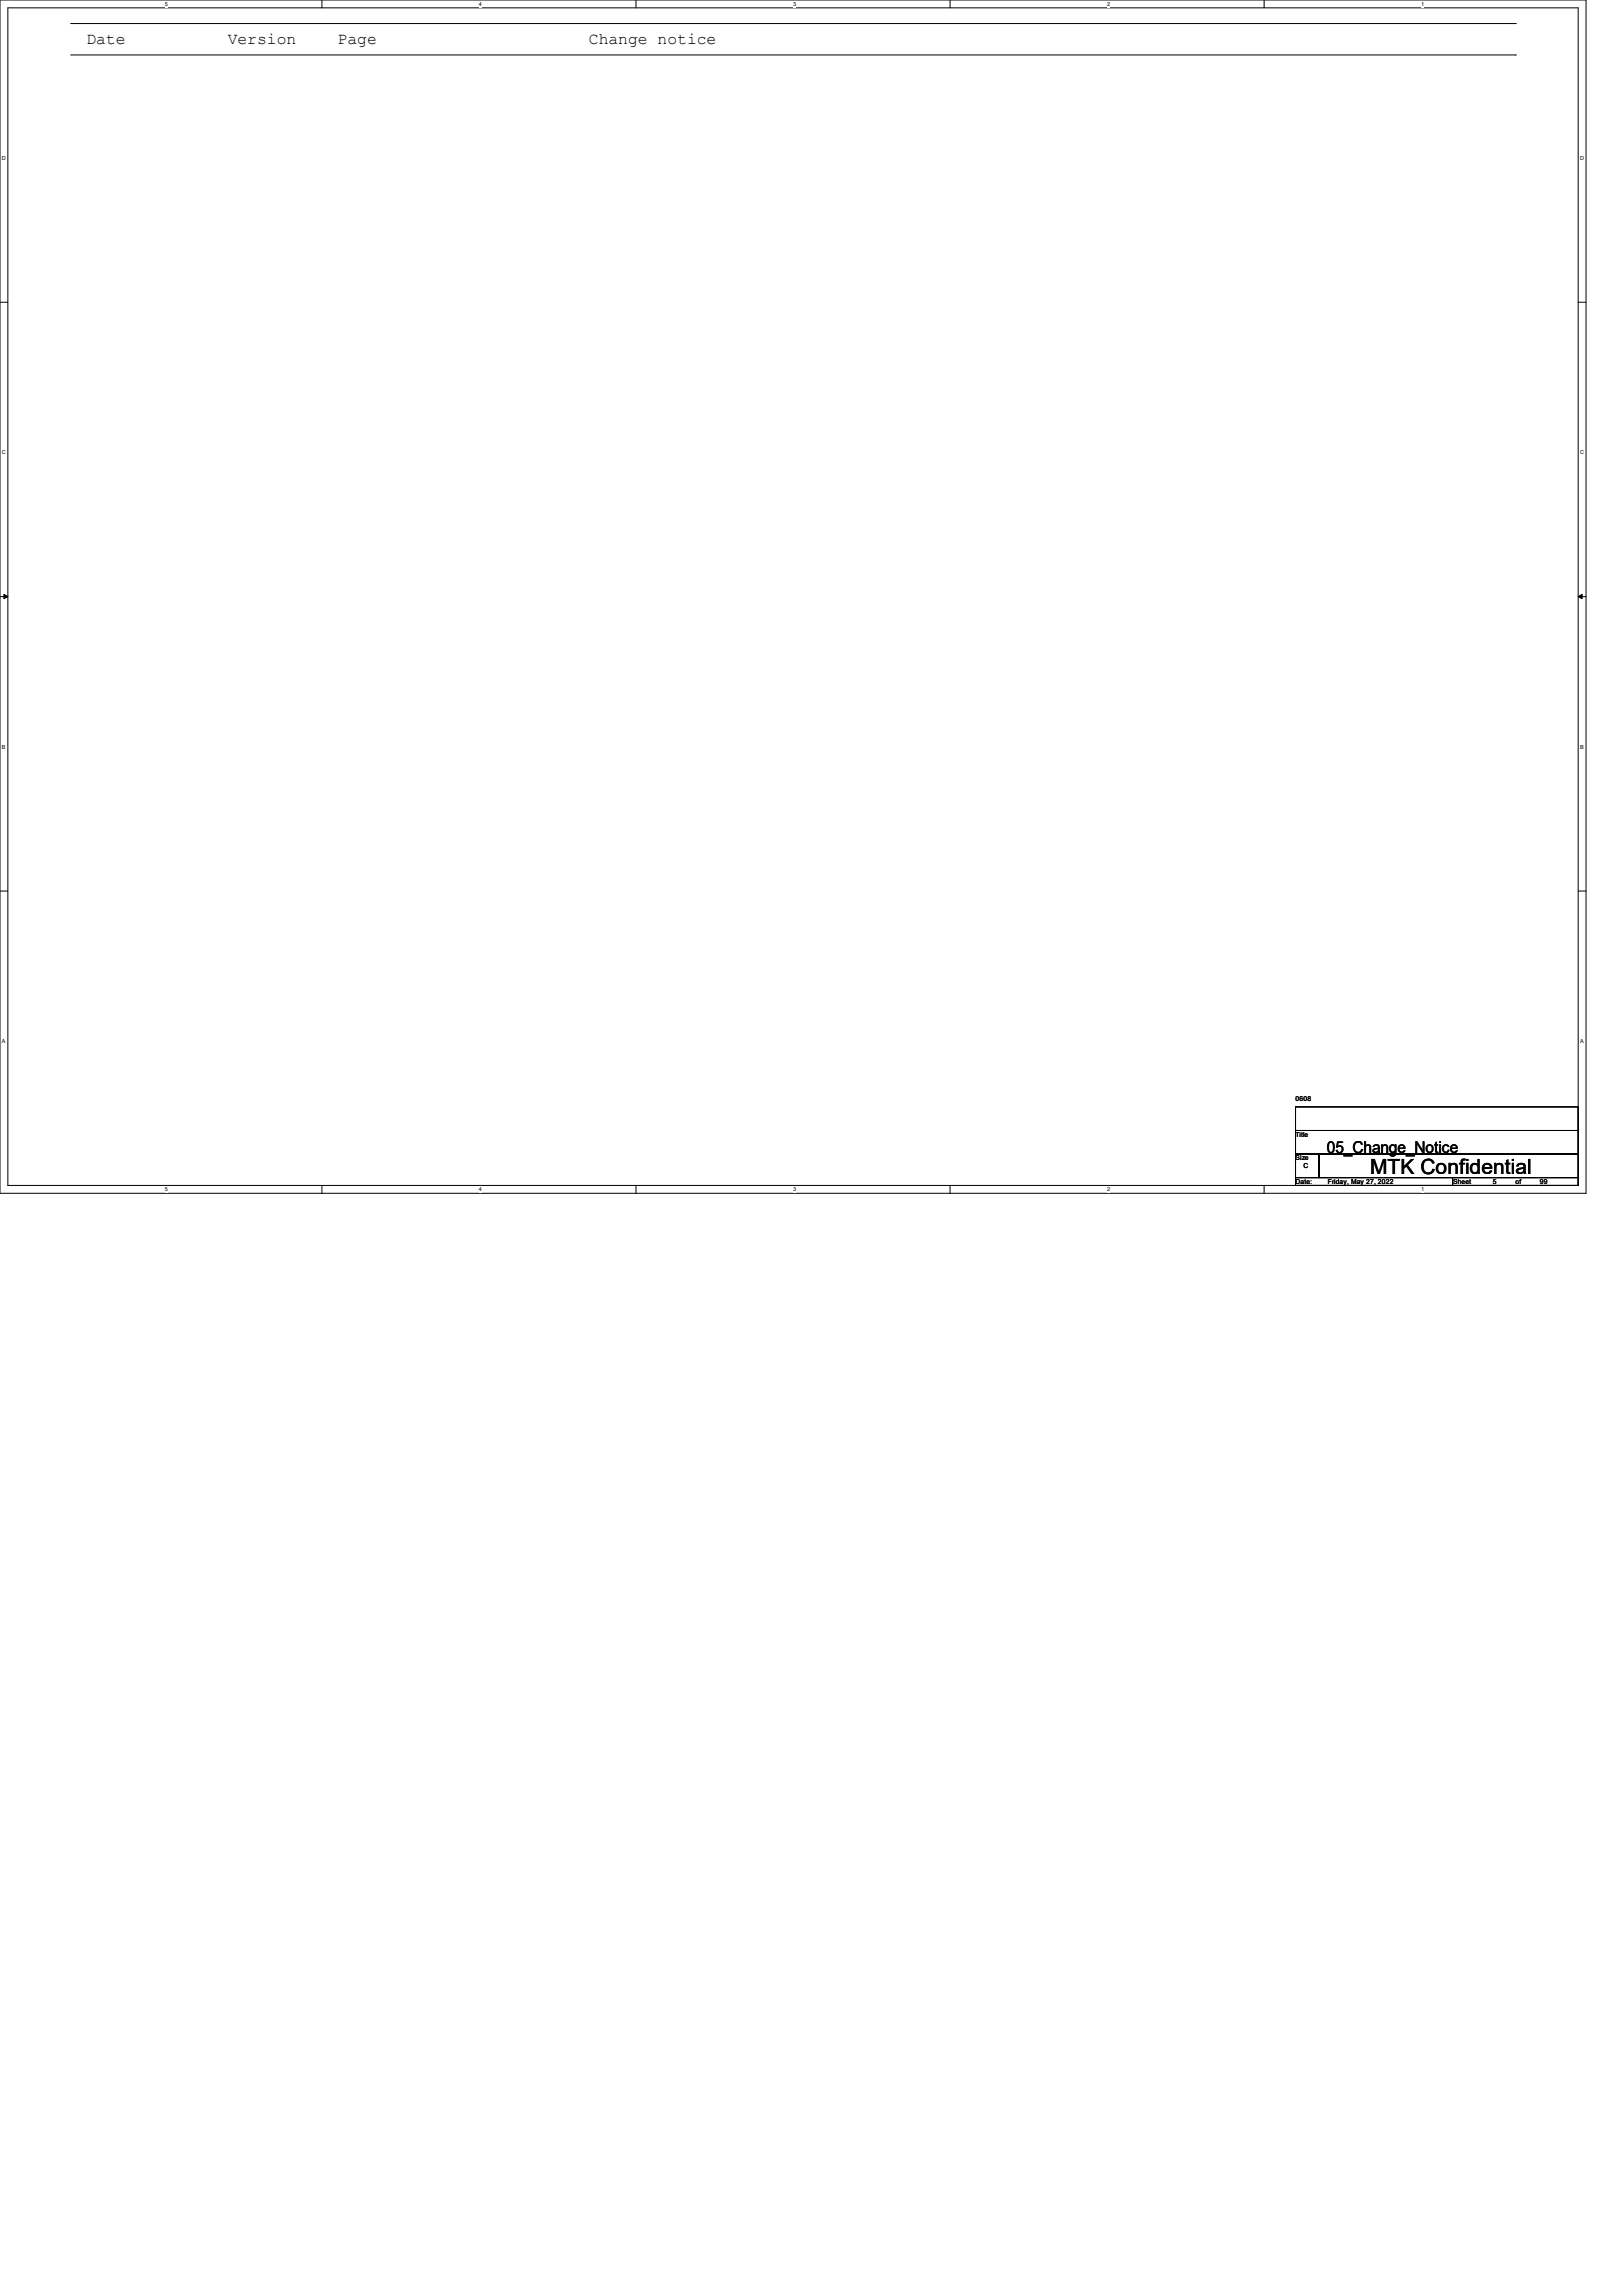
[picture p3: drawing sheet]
<svg xmlns="http://www.w3.org/2000/svg" width="210mm" height="297mm" viewBox="0 0 210 297" stroke-linecap="round" stroke-linejoin="round" font-family="sans-serif">
<defs><g id="words">
<text font-size="2.7" x="177.3" y="151.9">MTK Confidential</text>
<g font-size="2.1">
<text x="11.2" y="5.7">Date</text>
<text x="29.5" y="5.7">Version</text>
<text x="43.7" y="5.7">Page</text>
<text x="76.2" y="5.7">Change notice</text>
<text x="171.7" y="149.3">05_Change_Notice</text>
</g>
<g font-size=".9">
<text x="167.6" y="142.5">0608</text>
<text x="167.6" y="147.1">Title</text>
<text x="167.6" y="150.2">Size</text>
<text x="167.6" y="153.2">Date:</text>
<text x="168.7" y="151.2">C</text>
<text x="171.8" y="153.2">Friday, May 27, 2022</text>
<text x="188" y="153.2">Sheet</text>
<text x="193.2" y="153.2">5</text>
<text x="196.1" y="153.2">of</text>
<text x="199.3" y="153.2">99</text>
</g>
<g font-size=".7">
<text x="21.3" y=".8">5</text>
<text x="62" y=".8">4</text>
<text x="102.6" y=".8">3</text>
<text x="143.3" y=".8">2</text>
<text x="183.9" y=".8">1</text>
<text x=".3" y="20.7">D</text>
<text x="204.5" y="20.7">D</text>
<text x=".3" y="58.8">C</text>
<text x="204.5" y="58.8">C</text>
<text x=".3" y="96.9">B</text>
<text x="204.5" y="96.9">B</text>
<text x=".3" y="135">A</text>
<text x="204.5" y="135">A</text>
<text x="21.3" y="154.2">5</text>
<text x="62" y="154.2">4</text>
<text x="102.6" y="154.2">3</text>
<text x="143.3" y="154.2">2</text>
<text x="183.9" y="154.2">1</text>
</g>
</g></defs>
<path d="M0 0h205.2v154.4h-205.2zM1 1h203.2v152.4h-203.2z" fill="none" stroke="#000" stroke-width=".13"/>
<g fill="#fff">
<path d="M21.3 .1h.4v.8h-.4z"/>
<path d="M21.3 153.5h.4v.8h-.4z"/>
</g>
<path d="M41.7 0v1M41.7 153.4v1" fill="none" stroke="#000" stroke-width=".13"/>
<g fill="#fff">
<path d="M62 .1h.4v.8h-.4z"/>
<path d="M62 153.5h.4v.8h-.4z"/>
</g>
<path d="M82.3 0v1M82.3 153.4v1" fill="none" stroke="#000" stroke-width=".13"/>
<g fill="#fff">
<path d="M102.6 .1h.4v.8h-.4z"/>
<path d="M102.6 153.5h.4v.8h-.4z"/>
</g>
<path d="M122.9 0v1M122.9 153.4v1" fill="none" stroke="#000" stroke-width=".13"/>
<g fill="#fff">
<path d="M143.3 .1h.3v.8h-.3z"/>
<path d="M143.3 153.5h.3v.8h-.3z"/>
</g>
<path d="M163.6 0v1M163.6 153.4v1" fill="none" stroke="#000" stroke-width=".13"/>
<g fill="#fff">
<path d="M183.9 .1h.4v.8h-.4z"/>
<path d="M183.9 153.5h.4v.8h-.4z"/>
<path d="M.3 20.1h.5v.8h-.5z"/>
<path d="M204.5 20.1h.5v.8h-.5z"/>
<path d="M.3 58.2h.5v.8h-.5z"/>
<path d="M204.5 58.2h.5v.8h-.5z"/>
</g>
<path d="M0 39.1h1M204.2 39.1h1" fill="none" stroke="#000" stroke-width=".13"/>
<g fill="#fff">
<path d="M.3 96.3h.4v.8h-.4z"/>
<path d="M204.5 96.3h.4v.8h-.4z"/>
</g>
<path d="M0 77.2h1M204.2 77.2h1" fill="none" stroke="#000" stroke-width=".13"/>
<path d="M.5 76.9l.5 .3-.5 .3zM204.2 77.2l.5-.3v.6z" fill="#000" stroke="#000" stroke-width=".13"/>
<g fill="#fff">
<path d="M.3 134.4h.4v.8h-.4z"/>
<path d="M204.5 134.4h.4v.8h-.4z"/>
</g>
<path d="M9.1 3h187M9.1 7.1h187M196.1 3h.1M196.1 7.1h.1M0 115.3h1M204.2 115.3h1M167.6 152.4h20.4v1h-20.4zM167.6 149.4h3.1v3h-3.1zM167.6 143.3h36.6v3h-36.6zM167.6 146.3h36.6v3.1h-36.6zM170.7 149.4h33.5v3h-33.5zM188 152.4h16.2v1h-16.2z" fill="none" stroke="#000" stroke-width=".13"/>
<use href="#words"/>
</svg>
